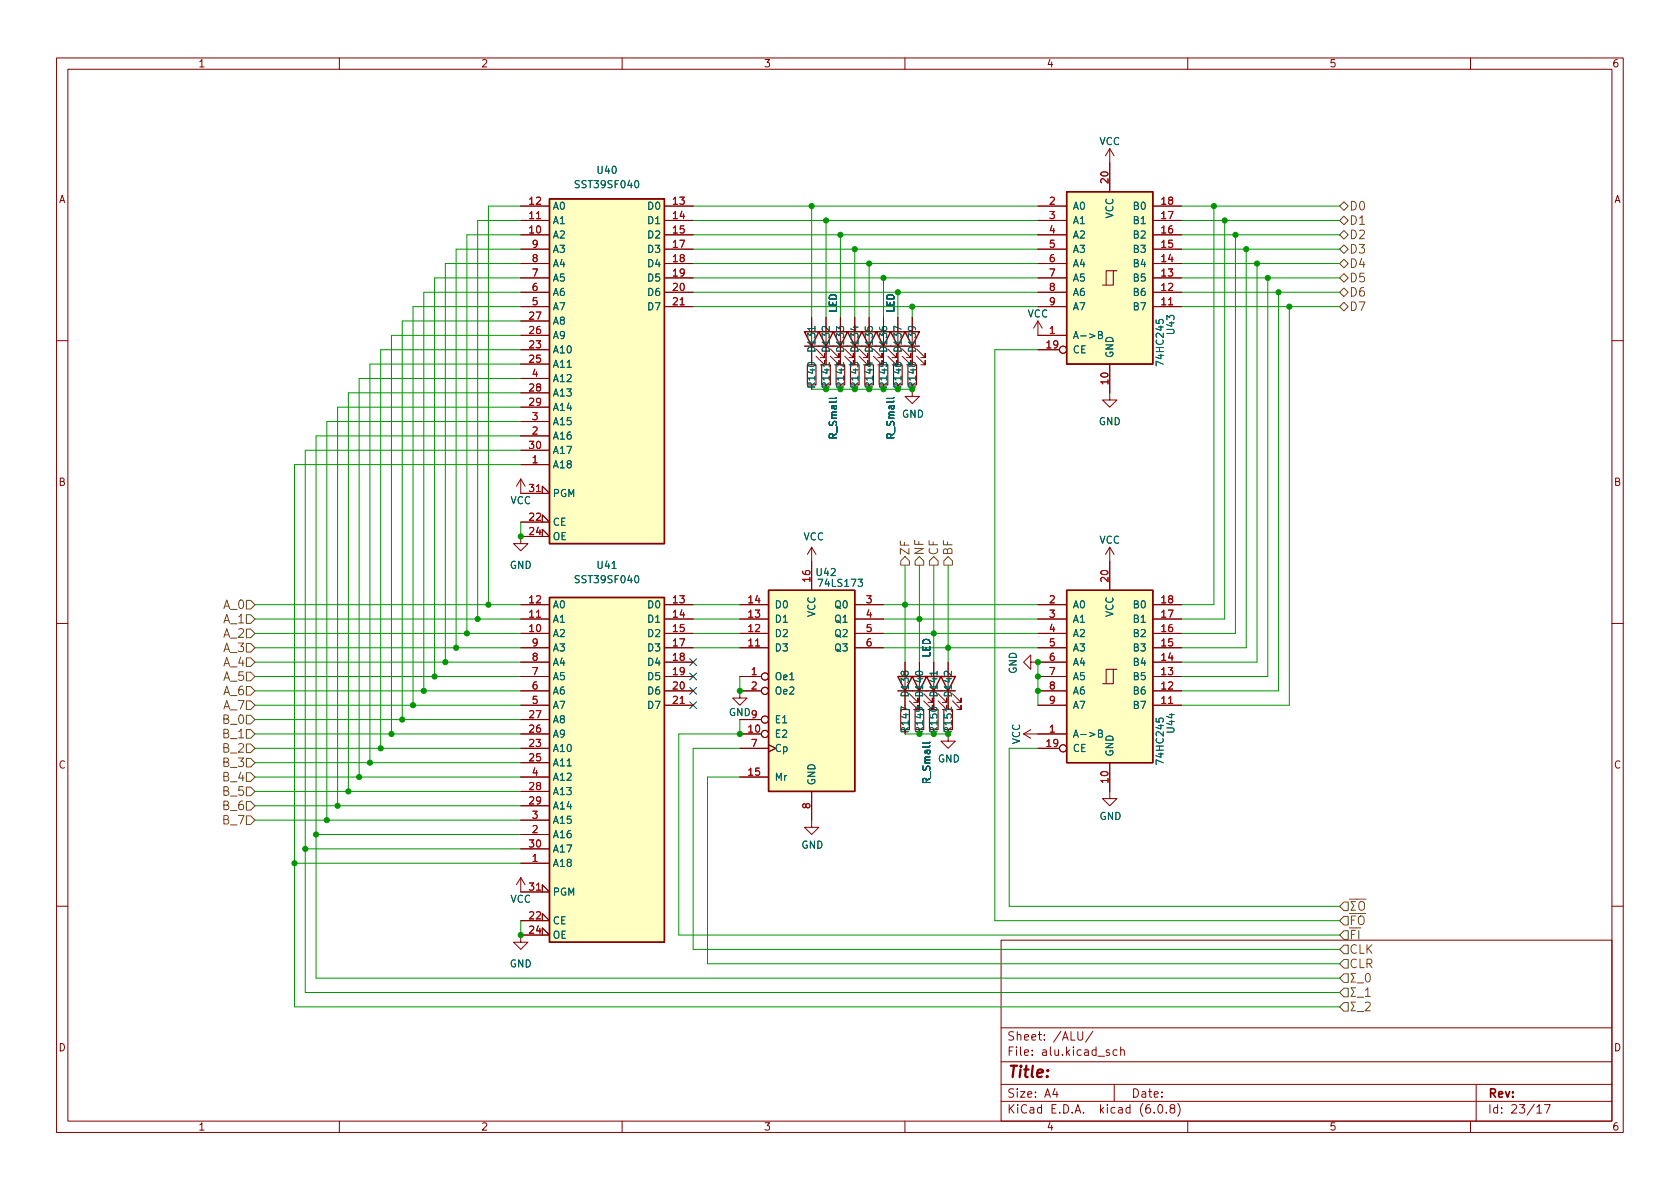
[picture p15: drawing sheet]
<svg xmlns="http://www.w3.org/2000/svg" width="297mm" height="210mm" viewBox="0 0 297 210" stroke-linecap="round" stroke-linejoin="round" font-family="sans-serif">
<defs><g id="words">
<text font-size="2.8" fill="#840000" x="178" y="190.6">Title:</text>
<g font-size="2.1" fill="#725600">
<text x="238.5" y="39.7">D1</text>
<text x="238.5" y="37.2">D0</text>
<text x="238.5" y="42.3">D2</text>
<text x="238.5" y="44.8">D3</text>
<text x="238.5" y="47.4">D4</text>
<text x="238.5" y="49.9">D5</text>
<text x="238.5" y="52.4">D6</text>
<text x="238.5" y="55">D7</text>
<text x="160.8" y="98.3" transform="rotate(-90 160.8 98.3)">ZF</text>
<text x="163.3" y="98.3" transform="rotate(-90 163.3 98.3)">NF</text>
<text x="165.9" y="98.3" transform="rotate(-90 165.9 98.3)">CF</text>
<text x="168.4" y="98.3" transform="rotate(-90 168.4 98.3)">BF</text>
<text x="39.5" y="107.7">A_0</text>
<text x="39.5" y="112.8">A_2</text>
<text x="39.5" y="110.2">A_1</text>
<text x="39.5" y="115.3">A_3</text>
<text x="39.5" y="117.9">A_4</text>
<text x="39.5" y="120.4">A_5</text>
<text x="39.5" y="125.5">A_7</text>
<text x="39.5" y="122.9">A_6</text>
<text x="39.5" y="128">B_0</text>
<text x="39.5" y="130.6">B_1</text>
<text x="39.5" y="135.6">B_3</text>
<text x="39.5" y="133.1">B_2</text>
<text x="39.5" y="143.3">B_6</text>
<text x="39.5" y="138.2">B_4</text>
<text x="39.5" y="140.7">B_5</text>
<text x="39.5" y="145.8">B_7</text>
<text x="238.5" y="166.1">~{FI}</text>
<text x="238.5" y="163.6">~{FO}</text>
<text x="238.5" y="171.2">CLR</text>
<text x="238.5" y="168.7">CLK</text>
</g>
<g font-size="2.1" fill="#840000">
<text x="178" y="184">Sheet: /ALU/</text>
<text x="178" y="186.7">File: alu.kicad_sch</text>
<text x="178" y="196.9">KiCad E.D.A. kicad (6.0.8)</text>
<text x="178" y="194.1">Size: A4</text>
<text x="200" y="194.1">Date:</text>
<text x="263" y="194.1">Rev:</text>
<text x="263" y="196.9">Id: 23/17</text>
</g>
<g font-size="1.8" fill="#840000">
<text x="35" y="11.9">1</text>
<text x="85" y="11.9">2</text>
<text x="135" y="11.9">3</text>
<text x="185" y="11.9">4</text>
<text x="235" y="11.9">5</text>
<text x="285" y="11.9">6</text>
<text x="10.3" y="35.9">A</text>
<text x="285.3" y="35.9">A</text>
<text x="144.1" y="68.4" transform="rotate(-90 144.1 68.4)">R140</text>
<text x="146.7" y="68.4" transform="rotate(-90 146.7 68.4)">R141</text>
<text x="149.2" y="68.4" transform="rotate(-90 149.2 68.4)">R142</text>
<text x="151.8" y="68.4" transform="rotate(-90 151.8 68.4)">R143</text>
<text x="154.3" y="68.4" transform="rotate(-90 154.3 68.4)">R144</text>
<text x="156.8" y="68.4" transform="rotate(-90 156.8 68.4)">R145</text>
<text x="159.4" y="68.4" transform="rotate(-90 159.4 68.4)">R146</text>
<text x="161.9" y="68.4" transform="rotate(-90 161.9 68.4)">R148</text>
<text x="10.3" y="85.9">B</text>
<text x="285.3" y="85.9">B</text>
<text x="160.7" y="129.4" transform="rotate(-90 160.7 129.4)">R147</text>
<text x="163.2" y="129.4" transform="rotate(-90 163.2 129.4)">R149</text>
<text x="165.7" y="129.4" transform="rotate(-90 165.7 129.4)">R150</text>
<text x="168.3" y="129.4" transform="rotate(-90 168.3 129.4)">R151</text>
<text x="10.3" y="135.9">C</text>
<text x="285.3" y="135.9">C</text>
<text x="10.3" y="185.9">D</text>
<text x="285.3" y="185.9">D</text>
<text x="35" y="199.9">1</text>
<text x="85" y="199.9">2</text>
<text x="135" y="199.9">3</text>
<text x="185" y="199.9">4</text>
<text x="235" y="199.9">5</text>
<text x="285" y="199.9">6</text>
</g>
<g font-size="1.8" fill="#006464">
<text x="194.3" y="25.6">VCC</text>
<text x="102" y="33.3">SST39SF040</text>
<text x="105.7" y="30.7">U40</text>
<text x="97.7" y="39.6">A1</text>
<text x="97.7" y="37.1">A0</text>
<text x="114.7" y="37.1">D0</text>
<text x="114.7" y="39.6">D1</text>
<text x="189.6" y="37.1">A0</text>
<text x="189.6" y="39.6">A1</text>
<text x="196.8" y="38.7" transform="rotate(-90 196.8 38.7)">VCC</text>
<text x="200.6" y="39.6">B1</text>
<text x="200.6" y="37.1">B0</text>
<text x="97.7" y="42.2">A2</text>
<text x="97.7" y="47.2">A4</text>
<text x="97.7" y="44.7">A3</text>
<text x="114.7" y="42.2">D2</text>
<text x="114.7" y="44.7">D3</text>
<text x="114.7" y="47.2">D4</text>
<text x="189.6" y="42.2">A2</text>
<text x="189.6" y="44.7">A3</text>
<text x="189.6" y="47.2">A4</text>
<text x="200.6" y="47.2">B4</text>
<text x="200.6" y="44.7">B3</text>
<text x="200.6" y="42.2">B2</text>
<text x="97.7" y="52.3">A6</text>
<text x="97.7" y="49.8">A5</text>
<text x="114.7" y="49.8">D5</text>
<text x="114.7" y="52.3">D6</text>
<text x="189.6" y="49.8">A5</text>
<text x="189.6" y="52.3">A6</text>
<text x="200.6" y="52.3">B6</text>
<text x="200.6" y="49.8">B5</text>
<text x="97.7" y="59.9">A9</text>
<text x="97.7" y="57.4">A8</text>
<text x="97.7" y="54.9">A7</text>
<text x="114.7" y="54.9">D7</text>
<text x="148" y="55.4" transform="rotate(-90 148 55.4)">LED</text>
<text x="158.1" y="55.4" transform="rotate(-90 158.1 55.4)">LED</text>
<text x="181.6" y="56.1">VCC</text>
<text x="189.6" y="59.9">A-&gt;B</text>
<text x="189.6" y="54.9">A7</text>
<text x="200.6" y="54.9">B7</text>
<text x="207.6" y="59" transform="rotate(-90 207.6 59)">U43</text>
<text x="97.7" y="62.5">A10</text>
<text x="97.7" y="65">A11</text>
<text x="144.1" y="62.1" transform="rotate(-90 144.1 62.1)">D131</text>
<text x="146.7" y="62.1" transform="rotate(-90 146.7 62.1)">D132</text>
<text x="149.2" y="62.1" transform="rotate(-90 149.2 62.1)">D133</text>
<text x="151.8" y="62.1" transform="rotate(-90 151.8 62.1)">D134</text>
<text x="154.3" y="62.1" transform="rotate(-90 154.3 62.1)">D135</text>
<text x="156.8" y="62.1" transform="rotate(-90 156.8 62.1)">D136</text>
<text x="159.4" y="62.1" transform="rotate(-90 159.4 62.1)">D137</text>
<text x="161.9" y="62.1" transform="rotate(-90 161.9 62.1)">D139</text>
<text x="189.6" y="62.5">CE</text>
<text x="196.8" y="63.4" transform="rotate(-90 196.8 63.4)">GND</text>
<text x="205.7" y="64.3" transform="rotate(-90 205.7 64.3)">74HC245</text>
<text x="97.7" y="70.1">A13</text>
<text x="97.7" y="67.6">A12</text>
<text x="97.7" y="77.7">A16</text>
<text x="97.7" y="72.6">A14</text>
<text x="97.7" y="75.2">A15</text>
<text x="148" y="77.4" transform="rotate(-90 148 77.4)">R_Small</text>
<text x="158.1" y="77.4" transform="rotate(-90 158.1 77.4)">R_Small</text>
<text x="159.5" y="73.9">GND</text>
<text x="194.2" y="75.2">GND</text>
<text x="97.7" y="82.8">A18</text>
<text x="97.7" y="80.3">A17</text>
<text x="90.2" y="89.1">VCC</text>
<text x="97.7" y="87.9">PGM</text>
<text x="97.7" y="93">CE</text>
<text x="97.7" y="95.5">OE</text>
<text x="142" y="95.5">VCC</text>
<text x="90.1" y="100.6">GND</text>
<text x="105.7" y="100.6">U41</text>
<text x="144.4" y="101.8">U42</text>
<text x="194.3" y="96.1">VCC</text>
<text x="97.7" y="107.6">A0</text>
<text x="102" y="103.1">SST39SF040</text>
<text x="114.7" y="107.6">D0</text>
<text x="136.9" y="107.6">D0</text>
<text x="145" y="103.8">74LS173</text>
<text x="147.8" y="107.6">Q0</text>
<text x="189.6" y="107.6">A0</text>
<text x="200.6" y="107.6">B0</text>
<text x="97.7" y="112.6">A2</text>
<text x="97.7" y="110.1">A1</text>
<text x="114.7" y="110.1">D1</text>
<text x="114.7" y="112.6">D2</text>
<text x="136.9" y="112.6">D2</text>
<text x="136.9" y="110.1">D1</text>
<text x="144.1" y="109.1" transform="rotate(-90 144.1 109.1)">VCC</text>
<text x="147.8" y="110.1">Q1</text>
<text x="147.8" y="112.6">Q2</text>
<text x="189.6" y="110.1">A1</text>
<text x="189.6" y="112.6">A2</text>
<text x="196.8" y="109.1" transform="rotate(-90 196.8 109.1)">VCC</text>
<text x="200.6" y="112.6">B2</text>
<text x="200.6" y="110.1">B1</text>
<text x="97.7" y="117.7">A4</text>
<text x="97.7" y="115.2">A3</text>
<text x="114.7" y="115.2">D3</text>
<text x="114.7" y="117.7">D4</text>
<text x="136.9" y="115.2">D3</text>
<text x="147.8" y="115.2">Q3</text>
<text x="164.5" y="116.3" transform="rotate(-90 164.5 116.3)">LED</text>
<text x="179.8" y="119.2" transform="rotate(-90 179.8 119.2)">GND</text>
<text x="189.6" y="115.2">A3</text>
<text x="189.6" y="117.7">A4</text>
<text x="200.6" y="117.7">B4</text>
<text x="200.6" y="115.2">B3</text>
<text x="97.7" y="125.3">A7</text>
<text x="97.7" y="122.8">A6</text>
<text x="97.7" y="120.3">A5</text>
<text x="114.7" y="120.3">D5</text>
<text x="114.7" y="122.8">D6</text>
<text x="114.7" y="125.3">D7</text>
<text x="136.9" y="120.3">Oe1</text>
<text x="136.9" y="122.8">Oe2</text>
<text x="160.7" y="123" transform="rotate(-90 160.7 123)">D138</text>
<text x="163.2" y="123" transform="rotate(-90 163.2 123)">D140</text>
<text x="165.7" y="123" transform="rotate(-90 165.7 123)">D141</text>
<text x="168.3" y="123" transform="rotate(-90 168.3 123)">D142</text>
<text x="189.6" y="120.3">A5</text>
<text x="189.6" y="122.8">A6</text>
<text x="189.6" y="125.3">A7</text>
<text x="200.6" y="125.3">B7</text>
<text x="200.6" y="122.8">B6</text>
<text x="200.6" y="120.3">B5</text>
<text x="97.7" y="130.4">A9</text>
<text x="97.7" y="127.9">A8</text>
<text x="136.9" y="130.4">E2</text>
<text x="136.9" y="127.9">E1</text>
<text x="180.3" y="131.7" transform="rotate(-90 180.3 131.7)">VCC</text>
<text x="189.6" y="130.4">A-&gt;B</text>
<text x="207.6" y="129.5" transform="rotate(-90 207.6 129.5)">U44</text>
<text x="97.7" y="133">A10</text>
<text x="97.7" y="135.5">A11</text>
<text x="136.9" y="133">Cp</text>
<text x="165.8" y="134.8">GND</text>
<text x="189.6" y="133">CE</text>
<text x="196.8" y="133.9" transform="rotate(-90 196.8 133.9)">GND</text>
<text x="205.7" y="134.8" transform="rotate(-90 205.7 134.8)">74HC245</text>
<text x="97.7" y="140.6">A13</text>
<text x="97.7" y="143.1">A14</text>
<text x="97.7" y="138">A12</text>
<text x="136.9" y="138">Mr</text>
<text x="144.1" y="138.9" transform="rotate(-90 144.1 138.9)">GND</text>
<text x="164.5" y="138.4" transform="rotate(-90 164.5 138.4)">R_Small</text>
<text x="97.7" y="148.2">A16</text>
<text x="97.7" y="145.7">A15</text>
<text x="194.4" y="145">GND</text>
<text x="97.7" y="153.3">A18</text>
<text x="97.7" y="150.7">A17</text>
<text x="141.7" y="150.1">GND</text>
<text x="90.2" y="159.6">VCC</text>
<text x="97.7" y="158.4">PGM</text>
<text x="97.7" y="163.4">CE</text>
<text x="97.7" y="166">OE</text>
<text x="90.1" y="171.1">GND</text>
</g>
<g font-size="1.8" fill="#a90000">
<text x="196" y="32.3" transform="rotate(-90 196 32.3)">20</text>
<text x="93.6" y="41.3">10</text>
<text x="93.6" y="38.7">11</text>
<text x="93.6" y="36.2">12</text>
<text x="119" y="36.2">13</text>
<text x="119" y="38.7">14</text>
<text x="119" y="41.3">15</text>
<text x="185.6" y="36.2">2</text>
<text x="185.6" y="38.7">3</text>
<text x="185.6" y="41.3">4</text>
<text x="205.4" y="41.3">16</text>
<text x="205.4" y="38.7">17</text>
<text x="205.4" y="36.2">18</text>
<text x="94.1" y="46.3">8</text>
<text x="94.1" y="43.8">9</text>
<text x="119" y="43.8">17</text>
<text x="119" y="46.3">18</text>
<text x="185.6" y="43.8">5</text>
<text x="185.6" y="46.3">6</text>
<text x="205.4" y="46.3">14</text>
<text x="205.4" y="43.8">15</text>
<text x="94.1" y="54">5</text>
<text x="94.1" y="51.4">6</text>
<text x="94.1" y="48.9">7</text>
<text x="119" y="48.9">19</text>
<text x="119" y="51.4">20</text>
<text x="119" y="54">21</text>
<text x="185.6" y="48.9">7</text>
<text x="185.6" y="51.4">8</text>
<text x="185.6" y="54">9</text>
<text x="205.4" y="54">11</text>
<text x="205.4" y="51.4">12</text>
<text x="205.4" y="48.9">13</text>
<text x="93.6" y="59">26</text>
<text x="93.6" y="56.5">27</text>
<text x="185.6" y="59">1</text>
<text x="93.6" y="61.6">23</text>
<text x="93.6" y="64.1">25</text>
<text x="185.1" y="61.6">19</text>
<text x="93.6" y="69.2">28</text>
<text x="93.6" y="71.7">29</text>
<text x="94.1" y="66.7">4</text>
<text x="196" y="67.9" transform="rotate(-90 196 67.9)">10</text>
<text x="94.1" y="76.8">2</text>
<text x="94.1" y="74.3">3</text>
<text x="93.6" y="79.4">30</text>
<text x="94.1" y="81.9">1</text>
<text x="93.6" y="87">31</text>
<text x="93.6" y="92.1">22</text>
<text x="93.6" y="94.6">24</text>
<text x="93.6" y="106.7">12</text>
<text x="119" y="106.7">13</text>
<text x="132.4" y="106.7">14</text>
<text x="143.3" y="102.8" transform="rotate(-90 143.3 102.8)">16</text>
<text x="153.2" y="106.7">3</text>
<text x="185.6" y="106.7">2</text>
<text x="196" y="102.8" transform="rotate(-90 196 102.8)">20</text>
<text x="205.4" y="106.7">18</text>
<text x="93.6" y="111.8">10</text>
<text x="93.6" y="109.2">11</text>
<text x="119" y="109.2">14</text>
<text x="119" y="111.8">15</text>
<text x="132.4" y="111.8">12</text>
<text x="132.4" y="109.2">13</text>
<text x="153.2" y="109.2">4</text>
<text x="153.2" y="111.8">5</text>
<text x="185.6" y="109.2">3</text>
<text x="185.6" y="111.8">4</text>
<text x="205.4" y="111.8">16</text>
<text x="205.4" y="109.2">17</text>
<text x="94.1" y="119.4">7</text>
<text x="94.1" y="116.8">8</text>
<text x="94.1" y="114.3">9</text>
<text x="119" y="114.3">17</text>
<text x="119" y="116.8">18</text>
<text x="119" y="119.4">19</text>
<text x="132.4" y="114.3">11</text>
<text x="132.9" y="119.4">1</text>
<text x="153.2" y="114.3">6</text>
<text x="185.6" y="114.3">5</text>
<text x="185.6" y="116.8">6</text>
<text x="185.6" y="119.4">7</text>
<text x="205.4" y="119.4">13</text>
<text x="205.4" y="116.8">14</text>
<text x="205.4" y="114.3">15</text>
<text x="94.1" y="124.5">5</text>
<text x="94.1" y="121.9">6</text>
<text x="119" y="121.9">20</text>
<text x="119" y="124.5">21</text>
<text x="132.9" y="121.9">2</text>
<text x="185.6" y="121.9">8</text>
<text x="185.6" y="124.5">9</text>
<text x="205.4" y="124.5">11</text>
<text x="205.4" y="121.9">12</text>
<text x="93.6" y="129.5">26</text>
<text x="93.6" y="127">27</text>
<text x="128.8" y="126.6">GND9</text>
<text x="132.4" y="129.5">10</text>
<text x="185.6" y="129.5">1</text>
<text x="93.6" y="132.1">23</text>
<text x="93.6" y="134.6">25</text>
<text x="94.1" y="137.2">4</text>
<text x="132.4" y="137.2">15</text>
<text x="132.9" y="132.1">7</text>
<text x="185.1" y="132.1">19</text>
<text x="93.6" y="139.7">28</text>
<text x="93.6" y="142.2">29</text>
<text x="143.3" y="143" transform="rotate(-90 143.3 143)">8</text>
<text x="196" y="138.4" transform="rotate(-90 196 138.4)">10</text>
<text x="93.6" y="149.9">30</text>
<text x="94.1" y="147.3">2</text>
<text x="94.1" y="144.8">3</text>
<text x="94.1" y="152.4">1</text>
<text x="93.6" y="157.5">31</text>
<text x="93.6" y="162.6">22</text>
<text x="93.6" y="165.1">24</text>
</g>
</g></defs>
<g fill="none" stroke="#840000" stroke-width=".18">
<path d="M10 10.2h277v190.1h-277zM12 12.2h273v186.1h-273zM60 10.2v2M110 10.2v2M160 10.2v2M210 10.2v2M260 10.2v2M92.1 39h5.1M92.1 36.4h5.1M117.5 39h5.1M117.5 36.4h5.1M183.5 39h5.1"/>
<path d="M183.5 36.4h5.1M196.2 26.3l-.7 1.3M196.2 26.3v7.6M196.2 26.3l.8 1.3M203.8 39h5.1M203.8 36.4h5.1M92.1 59.3h5.1M92.1 54.2h5.1M92.1 51.7h5.1M92.1 49.1h5.1M92.1 46.6h5.1M92.1 44.1h5.1"/>
<path d="M92.1 41.5h5.1M92.1 56.8h5.1M117.5 54.2h5.1M117.5 51.7h5.1M117.5 49.1h5.1M117.5 46.6h5.1M117.5 44.1h5.1M117.5 41.5h5.1M143.5 56.1v2.6M146 56.1v2.6M148.6 56.1v2.6M151.1 56.1v2.6"/>
<path d="M153.7 56.1v2.6M156.2 56.1v2.6M158.7 56.1v2.6M161.3 56.1v2.6M183.5 56.8v2.5h5.1M183.5 54.2h5.1M183.5 51.7h5.1M183.5 49.1h5.1M183.5 46.6h5.1M183.5 44.1h5.1M183.5 41.5h5.1M183.5 56.8l-.7 1.2"/>
<path d="M183.5 56.8l.8 1.2M196.8 47.9h-1.2v2.5M197.5 47.9h-.7v2.5h-1.9M203.8 54.2h5.1M203.8 51.7h5.1M203.8 49.1h5.1M203.8 46.6h5.1M203.8 44.1h5.1M203.8 41.5h5.1M10 60.2h2M92.1 61.8h5.1M92.1 77.1h5.1"/>
<path d="M92.1 64.4h5.1M92.1 69.5h5.1M92.1 72h5.1M92.1 74.5h5.1M92.1 79.6h5.1M92.1 66.9h5.1M143.5 61.2v2.5M144.3 63l1.5 1.5v-.8v.8h-.8M144.3 61.7l1.5 1.5v-.7v.7h-.8M146 61.2v3.3M146.8 63l1.5 1.5v-.8v.8h-.7M146.8 61.7l1.5 1.5v-.7v.7h-.7"/>
<path d="M148.6 61.2v2.5M149.4 63l1.5 1.5v-.8v.8h-.8M149.4 61.7l1.5 1.5v-.7v.7h-.8M151.1 61.2v2.5M151.9 63l1.5 1.5v-.8v.8h-.7M151.9 61.7l1.5 1.5v-.7v.7h-.7M153.7 61.2v2.5M154.4 63l1.6 1.5v-.8v.8h-.8M154.4 61.7l1.6 1.5v-.7v.7h-.8M156.2 61.2v2.5M157 63l1.5 1.5v-.8v.8h-.8M157 61.7l1.5 1.5v-.7v.7h-.8"/>
<path d="M158.7 61.2v2.5M159.5 63l1.5 1.5v-.8v.8h-.7M159.5 61.7l1.5 1.5v-.7v.7h-.7M161.3 68.8v1.3h1.3l-1.3 1.3-1.3-1.3h1.3M161.3 61.2v2.5M162.1 63l1.5 1.5v-.8v.8h-.8M162.1 61.7l1.5 1.5v-.7v.7h-.8M183.5 61.8h3.8M196.2 64.4v6.3h1.3l-1.3 1.3-1.3-1.3h1.3M285 60.2h2M92.1 92.3h5.1l-1.3-1.2v1.2M92.1 84.7v2.5h5.1l-1.3-1.2v1.2"/>
<path d="M92.1 84.7l-.8 1.3M92.1 84.7l.7 1.3M92.1 82.2h5.1M95.9 94.9v-1.3l1.3 1.3h-5.1v1.2h1.2l-1.2 1.3-1.3-1.3h1.3M143.5 96.8v7.6M143.5 96.8l-.8 1.2M143.5 96.8l.8 1.2M196.2 96.8v7.6M196.2 96.8l-.7 1.2M196.2 96.8l.8 1.2M10 110.2h2M92.1 119.6h5.1"/>
<path d="M92.1 114.5h5.1M92.1 112h5.1M92.1 109.5h5.1M92.1 106.9h5.1M92.1 117.1h5.1M117.5 119.6h5.1M117.5 114.5h5.1M117.5 112h5.1M117.5 109.5h5.1M117.5 106.9h5.1M117.5 117.1h5.1M130.8 119.6h3.8"/>
<path d="M130.8 114.5h5.1M130.8 112h5.1M130.8 109.5h5.1M130.8 106.9h5.1M151.1 114.5h5.1M151.1 112h5.1M151.1 109.5h5.1M151.1 106.9h5.1M160 117.1v2.5M162.6 117.1v2.5M165.1 117.1v2.5M167.6 117.1v2.5"/>
<path d="M182.2 117.1v-1.3l-1.2 1.3 1.2 1.3v-1.3h6.4M183.5 119.6h5.1M183.5 114.5h5.1M183.5 112h5.1M183.5 109.5h5.1M183.5 106.9h5.1M196.8 118.4h-1.2v2.5M197.5 118.4h-.7v2.5h-1.9M203.8 119.6h5.1M203.8 114.5h5.1M203.8 112h5.1M203.8 109.5h5.1"/>
<path d="M203.8 106.9h5.1M203.8 117.1h5.1M285 110.2h2M92.1 129.8h5.1M92.1 137.4h5.1M92.1 122.2h5.1M92.1 132.3h5.1M92.1 127.2h5.1M92.1 124.7h5.1M92.1 134.9h5.1M92.1 139.9h5.1M117.5 122.2h5.1"/>
<path d="M117.5 124.7h5.1M130.8 129.8h3.8M130.8 137.4h5.1M130.8 132.3h5.1M130.8 127.2h3.8M134.6 122.2h-3.8v1.2h1.3l-1.3 1.3-1.3-1.3h1.3M135.9 131.7l1.3 .6-1.3 .7M143.5 139.9v6.4h1.3l-1.3 1.3-1.3-1.3h1.3M160 122.2v2.5M160.8 123.9l1.5 1.6v-.8v.8h-.8M160.8 122.7l1.5 1.5v-.8v.8h-.8M162.6 122.2v2.5"/>
<path d="M163.3 123.9l1.5 1.6v-.8v.8h-.7M163.3 122.7l1.5 1.5v-.8v.8h-.7M165.1 122.2v2.5M165.9 123.9l1.5 1.6v-.8v.8h-.8M165.9 122.7l1.5 1.5v-.8v.8h-.8M167.6 129.8v1.3h1.3l-1.3 1.2-1.2-1.2h1.2M167.6 122.2v3.3M168.4 123.9l1.5 1.6v-.8v.8h-.7M168.4 122.7l1.5 1.5v-.8v.8h-.7M181 129.8h7.6M181 129.8l1.2 .8M182.2 129l-1.2 .8"/>
<path d="M183.5 122.2h5.1M183.5 132.3h3.8M183.5 124.7h5.1M196.2 134.9v6.3h1.3l-1.3 1.3-1.3-1.3h1.3M203.8 122.2h5.1M203.8 124.7h5.1M92.1 155.2v2.5h5.1l-1.3-1.2v1.2M92.1 155.2l-.8 1.3M92.1 155.2l.7 1.3M92.1 152.6h5.1M92.1 147.6h5.1M92.1 142.5h5.1"/>
<path d="M92.1 145h5.1M92.1 150.1h5.1M10 160.2h2M92.1 162.8h5.1l-1.3-1.3v1.3M95.9 165.3v-1.2l1.3 1.2h-5.1v1.3h1.2l-1.2 1.3-1.3-1.3h1.3M177 166.3h108v32h-108zM285 160.2h2M60 198.3v2M110 198.3v2M160 198.3v2M177 194.8h108M177 191.8h108"/>
<path d="M177 187.8h108M177 181.8h108M186.5 192.5l-.4 1h1M186.9 193v1M190.6 182.4v1.2l.3 .3h.4l.1-.3v-1.2M193.2 182.4l-1.3 1.9M196.1 185.7l-.3-.1-.2 .2v.3l.5 .1v.4h-.5M197 191.8v3M197.5 185.7l-.4-.1-.3 .3v.4l.1 .3h.6M198.1 185.8l.3-.2 .3 .1 .1 .9M198.1 185.1v1.5M204.1 196.7v.1"/>
<path d="M204.9 195.4l.2-.1a.81 .81 0 0 1 .6 .7 .81 .81 0 0 1-.3 .8h-.2a.81 .81 0 0 1-.6-.6 .81 .81 0 0 1 .3-.8zM206.2 196.7v.1M207.1 196l-.2-.3v-.2l.2-.2 .5 .1 .1 .2-.1 .2-.6 .2-.1 .3v.4l.2 .1h.5l.1-.3-.1-.4-.2-.1M208.2 195.1a1.72 1.72 0 0 1 0 2.3M210 198.3v2M260 198.3v2M261 191.8v6.5M271.7 195.8l.5-.5v1.5M271.7 196.8h.9M273.1 195.3h1l-.7 1.5"/>
<circle cx="188" cy="61.8" r=".63"/>
<circle cx="135.3" cy="119.6" r=".63"/>
<circle cx="135.3" cy="122.2" r=".63"/>
<circle cx="135.3" cy="127.2" r=".63"/>
<circle cx="135.3" cy="129.8" r=".63"/>
<circle cx="188" cy="132.3" r=".63"/>
</g>
<path d="M142.7 64.5h1.6v3.6h-1.6zM145.3 64.5h1.5v3.6h-1.5zM147.8 64.5h1.6v3.6h-1.6zM150.4 64.5h1.5v3.6h-1.5zM152.9 64.5h1.5v3.6h-1.5zM155.4 64.5h1.6v3.6h-1.6zM158 64.5h1.5v3.6h-1.5zM160.5 64.5h1.6v3.6h-1.6zM159.3 125.5h1.5v3.5h-1.5zM161.8 125.5h1.5v3.5h-1.5zM164.3 125.5h1.6v3.5h-1.6zM166.9 125.5h1.5v3.5h-1.5z" fill="none" stroke="#840000" stroke-width=".2"/>
<g fill="none" stroke="#840000" stroke-width=".25">
<path d="M97.2 35.2h20.3v60.9h-20.3zM188.6 33.9h15.2v30.5h-15.2zM142.2 58.7h2.6l-1.3 2.5zM144.8 58.7h2.5l-1.3 2.5zM147.3 58.7h2.6l-1.3 2.5zM149.9 58.7h2.5l-1.3 2.5zM152.4 58.7h2.5l-1.2 2.5zM154.9 58.7h2.6l-1.3 2.5zM157.5 58.7h2.5l-1.3 2.5zM160 58.7h2.6l-1.3 2.5zM142.2 61.2h20.4M97.2 105.7h20.3v60.9h-20.3z"/>
<path d="M135.9 104.4h15.2v35.5h-15.2zM158.7 119.6h2.6l-1.3 2.6zM161.3 119.6h2.5l-1.2 2.6zM163.8 119.6h2.6l-1.3 2.6zM166.4 119.6h2.5l-1.3 2.6zM188.6 104.4h15.2v30.5h-15.2zM158.7 122.2h10.2"/>
</g>
<g fill="#ffffc2" stroke="#ffffc2" stroke-width=".18">
<path d="M188.6 33.9h15.2v30.5h-15.2z"/>
<path d="M135.9 104.4h15.2v35.5h-15.2z"/>
<path d="M97.2 105.7h20.3v60.9h-20.3z"/>
<path d="M188.6 104.4h15.2v30.5h-15.2z"/>
<path d="M97.2 35.2h20.3v60.9h-20.3z"/>
</g>
<path d="M194.2 59.2h.6l.1-.2-.1-.3-.6-.1v1.3h.5l.2-.1v-.3l-.3-.3M194.2 129.7l.6-.1 .1-.1-.1-.3-.6-.1v1.3h.5l.2-.2v-.3l-.3-.2" fill="none" stroke="#006464" stroke-width=".18"/>
<g fill="none" stroke="#725600" stroke-width=".18">
<path d="M236.9 39l.7-.8 .8 .8-.8 .7zM236.9 36.4l.7-.7 .8 .7-.8 .8zM236.9 49.1l.7-.7 .8 .7-.8 .8zM236.9 51.7l.7-.8 .8 .8-.8 .7zM236.9 54.2l.7-.7 .8 .7-.8 .8zM236.9 46.6l.7-.8 .8 .8-.8 .8zM237.6 40.8l.8 .7-.8 .8-.7-.8zM237.6 43.3l.8 .8-.8 .7-.7-.7zM160 98.4l.8 .8v.7h-1.5v-.7zM162.6 98.4l.7 .8v.7h-1.5v-.7zM165.1 98.4l.8 .8v.7h-1.6v-.7zM166.9 99.2l.7-.8 .8 .8v.7h-1.5z"/>
<path d="M43.6 111.2h.7l.8 .8-.8 .8h-.7zM43.6 106.2h.7l.8 .7-.8 .8h-.7zM43.6 113.8h.7l.8 .7-.8 .8h-.7zM43.6 108.7h.7l.8 .8-.8 .7h-.7zM43.6 116.3h.7l.8 .8-.8 .8h-.7zM43.6 118.9h.7l.8 .7-.8 .8h-.7zM43.6 126.5h.7l.8 .7-.8 .8h-.7zM43.6 136.6h.7l.8 .8-.8 .8h-.7zM43.6 134.1h.7l.8 .8-.8 .7h-.7zM43.6 123.9h.7l.8 .8-.8 .8h-.7zM43.6 139.2h.7l.8 .7-.8 .8h-.7zM43.6 129h.7l.8 .8-.8 .8h-.7z"/>
<path d="M43.6 131.6h.7l.8 .7-.8 .8h-.7zM43.6 121.4h.7l.8 .8-.8 .7h-.7zM43.6 144.3h.7l.8 .7-.8 .8h-.7zM43.6 141.7h.7l.8 .8-.8 .8h-.7zM237.6 159.5h.8v1.5h-.8l-.7-.7zM238.6 159h3M239.7 159.4h-.8l.5 .8-.5 .8h.8M240.5 159.5a.51 .51 0 0 1 .5 0 .51 .51 0 0 1 .3 .4v.5a.51 .51 0 0 1-.5 .6 .51 .51 0 0 1-.6-.6v-.5zM237.6 164.6h.8v1.5h-.8l-.7-.8zM237.6 169.7h.8v1.5h-.8l-.7-.8zM237.6 167.1h.8v1.6h-.8l-.7-.8zM237.6 172.2h.8v1.5h-.8l-.7-.7z"/>
<path d="M237.6 162h.8v1.6h-.8l-.7-.8zM237.6 177.3h.8v1.5h-.8l-.7-.8zM237.6 174.7h.8v1.6h-.8l-.7-.8zM239.7 172.1h-.8l.5 .8-.5 .8h.8M239.7 177.2h-.8l.5 .7-.5 .8h.8M239.7 174.7h-.8l.5 .7-.5 .8h.8M240 173.8h1.1M240 178.9h1.1M240 176.3h1.1M241.4 177.4l.6-.2 .2 .2 .1 .2-1 1.1h1M241.4 175.1l.4-.4v1.5M241.4 176.2h.9"/>
<path d="M241.6 172.3l.2-.2a.83 .83 0 0 1 .6 .7 .83 .83 0 0 1-.3 .8l-.2 .1a.82 .82 0 0 1-.3-1.4z"/>
</g>
<g fill="none" stroke="#009600" stroke-width=".18">
<path d="M92.1 39h-7.6v70.5M92.1 36.4h-5.7v70.5M122.6 39h60.9M122.6 36.4h60.9M143.5 36.4v19.7M146 39v17.1M208.9 39h28M208.9 36.4h28M214.6 36.4v70.5h-5.7M216.5 39v70.5h-7.6M92.1 54.2h-19.1v70.5M92.1 44.1h-11.5v70.4"/>
<path d="M92.1 41.5h-9.6v70.5M92.1 59.3h-22.9v70.5M92.1 56.8h-21v70.4M92.1 46.6h-13.4v70.5M92.1 49.1h-15.3v70.5M92.1 51.7h-17.2v70.5M122.6 54.2h60.9M122.6 44.1h60.9M122.6 46.6h60.9M122.6 41.5h60.9M122.6 49.1h60.9M122.6 51.7h60.9"/>
<path d="M148.6 41.5v14.6M151.1 44.1v12M153.7 46.6v9.5M156.2 49.1v7M158.7 51.7v4.4M161.3 54.2v1.9M208.9 54.2h28M208.9 44.1h28M208.9 46.6h28M208.9 41.5h28M208.9 49.1h28M208.9 51.7h28"/>
<path d="M218.4 41.5v70.5h-9.5M220.3 44.1v70.4h-11.4M222.2 46.6v70.5h-13.3M224.2 49.1v70.5h-15.3M226.1 51.7v70.5h-17.2M228 54.2v70.5h-19.1M92.1 61.8h-24.8v70.5M92.1 66.9h-28.6v70.5M92.1 72h-32.4v70.5M92.1 77.1h-36.2v95.9h181M92.1 79.6h-38.1v95.9h182.9M92.1 74.5h-34.3v70.5"/>
<path d="M92.1 69.5h-30.5v70.4M92.1 64.4h-26.7v70.5M143.5 68.8h17.8M183.5 61.8h-7.6v101h61M92.1 82.2h-40v95.8h184.8M92.1 92.3v2.6M160 99.9v17.2M162.6 99.9v17.2M165.1 99.9v17.2M167.6 99.9v17.2M45.1 119.6h47M45.1 109.5h47"/>
<path d="M45.1 106.9h47M45.1 117.1h47M45.1 114.5h47M45.1 112h47M122.6 109.5h8.2M122.6 106.9h8.2M122.6 114.5h8.2M122.6 112h8.2M130.8 119.6v2.6M156.2 109.5h27.3M156.2 106.9h27.3M156.2 114.5h27.3"/>
<path d="M156.2 112h27.3M183.5 117.1v7.6M45.1 122.2h47M45.1 132.3h47M45.1 124.7h47M45.1 137.4h47M45.1 129.8h47M45.1 139.9h47M45.1 134.9h47M45.1 127.2h47M130.8 132.3h-8.2v35.6h114.3M130.8 127.2v2.6h-10.8v35.5h116.9"/>
<path d="M130.8 137.4h-5.7v33h111.8M160 129.8h7.6M183.5 132.3h-5.1v28h58.5M45.1 145h47M45.1 142.5h47M52.1 152.6h40M54 150.1h38.1M55.9 147.6h36.2M92.1 162.8v2.5"/>
</g>
<path d="M121.9 119l1.3 1.2M121.9 116.5l1.3 1.2M123.2 119l-1.3 1.2M123.2 116.5l-1.3 1.2M121.9 124.1l1.3 1.2M121.9 121.6l1.3 1.2M123.2 124.1l-1.3 1.2M123.2 121.6l-1.3 1.2" fill="none" stroke="#000084" stroke-width=".18"/>
<g fill="#009600" stroke="#009600" stroke-width=".18">
<circle cx="61.6" cy="139.9" r=".46"/>
<circle cx="69.2" cy="129.8" r=".46"/>
<circle cx="71.1" cy="127.2" r=".46"/>
<circle cx="67.3" cy="132.3" r=".46"/>
<circle cx="92.1" cy="165.3" r=".46"/>
<circle cx="57.8" cy="145" r=".46"/>
<circle cx="55.9" cy="147.6" r=".46"/>
<circle cx="74.9" cy="122.2" r=".46"/>
<circle cx="59.7" cy="142.5" r=".46"/>
<circle cx="54" cy="150.1" r=".46"/>
<circle cx="52.1" cy="152.6" r=".46"/>
<circle cx="153.7" cy="68.8" r=".46"/>
<circle cx="156.2" cy="68.8" r=".46"/>
<circle cx="146" cy="68.8" r=".46"/>
<circle cx="151.1" cy="68.8" r=".46"/>
<circle cx="148.6" cy="68.8" r=".46"/>
<circle cx="161.3" cy="68.8" r=".46"/>
<circle cx="158.7" cy="68.8" r=".46"/>
<circle cx="65.4" cy="134.9" r=".46"/>
<circle cx="63.5" cy="137.4" r=".46"/>
<circle cx="73" cy="124.7" r=".46"/>
<circle cx="84.5" cy="109.5" r=".46"/>
<circle cx="86.4" cy="106.9" r=".46"/>
<circle cx="78.7" cy="117.1" r=".46"/>
<circle cx="76.8" cy="119.6" r=".46"/>
<circle cx="80.6" cy="114.5" r=".46"/>
<circle cx="130.8" cy="122.2" r=".46"/>
<circle cx="130.8" cy="129.8" r=".46"/>
<circle cx="160" cy="106.9" r=".46"/>
<circle cx="82.5" cy="112" r=".46"/>
<circle cx="92.1" cy="94.9" r=".46"/>
<circle cx="167.6" cy="129.8" r=".46"/>
<circle cx="183.5" cy="117.1" r=".46"/>
<circle cx="183.5" cy="122.2" r=".46"/>
<circle cx="183.5" cy="119.6" r=".46"/>
<circle cx="148.6" cy="41.5" r=".46"/>
<circle cx="146" cy="39" r=".46"/>
<circle cx="143.5" cy="36.4" r=".46"/>
<circle cx="151.1" cy="44.1" r=".46"/>
<circle cx="156.2" cy="49.1" r=".46"/>
<circle cx="158.7" cy="51.7" r=".46"/>
<circle cx="161.3" cy="54.2" r=".46"/>
<circle cx="153.7" cy="46.6" r=".46"/>
<circle cx="216.5" cy="39" r=".46"/>
<circle cx="214.6" cy="36.4" r=".46"/>
<circle cx="226.1" cy="51.7" r=".46"/>
<circle cx="218.4" cy="41.5" r=".46"/>
<circle cx="220.3" cy="44.1" r=".46"/>
<circle cx="222.2" cy="46.6" r=".46"/>
<circle cx="228" cy="54.2" r=".46"/>
<circle cx="162.6" cy="109.5" r=".46"/>
<circle cx="165.1" cy="112" r=".46"/>
<circle cx="165.1" cy="129.8" r=".46"/>
<circle cx="162.6" cy="129.8" r=".46"/>
<circle cx="167.6" cy="114.5" r=".46"/>
<circle cx="224.2" cy="49.1" r=".46"/>
</g>
<use href="#words"/>
</svg>
